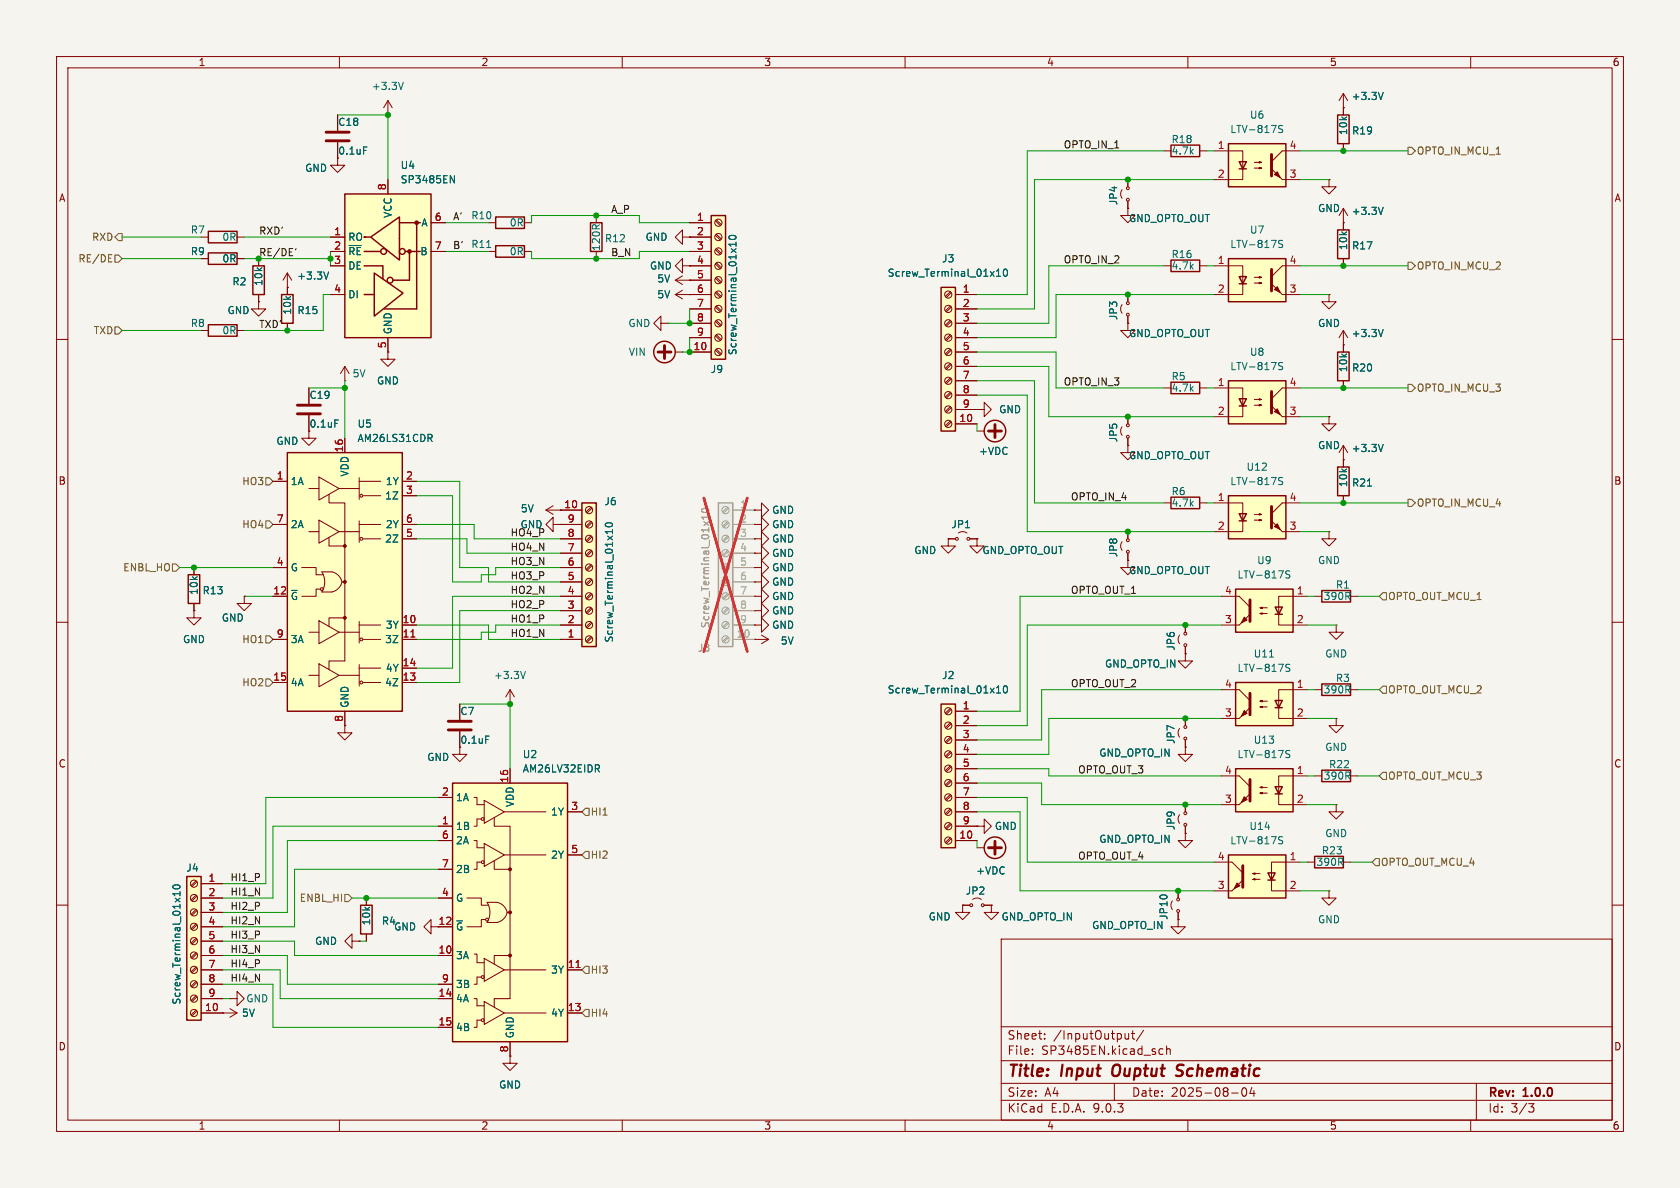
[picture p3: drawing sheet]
<svg xmlns="http://www.w3.org/2000/svg" width="297mm" height="210mm" viewBox="0 0 297 210" stroke-linecap="round" stroke-linejoin="round" font-family="sans-serif">
<defs><g id="words">
<g font-size="2.8" fill="#840000">
<text x="178" y="190.9">Title:</text>
<text x="187.7" y="190.9">Input</text>
<text x="197.5" y="190.9">Ouptut</text>
<text x="209.6" y="190.9">Schematic</text>
</g>
<g font-size="2.1" fill="#840000">
<text x="178" y="184">Sheet:</text>
<text x="186.2" y="184">/InputOutput/</text>
<text x="178" y="186.7">File:</text>
<text x="184.1" y="186.7">SP3485EN.kicad_sch</text>
<text x="178" y="196.9">KiCad</text>
<text x="178" y="194.1">Size:</text>
<text x="184.7" y="194.1">A4</text>
<text x="185.7" y="196.9">E.D.A.</text>
<text x="193.3" y="196.9">9.0.3</text>
<text x="200" y="194.1">Date:</text>
<text x="207" y="194.1">2025-08-04</text>
<text x="263" y="194.3">Rev:</text>
<text x="263" y="196.9">Id:</text>
<text x="267.1" y="196.9">3/3</text>
<text x="269.4" y="194.3">1.0.0</text>
</g>
<g font-size="1.8" fill="#840000">
<text x="35" y="11.9">1</text>
<text x="85" y="11.9">2</text>
<text x="135" y="11.9">3</text>
<text x="185" y="11.9">4</text>
<text x="235" y="11.9">5</text>
<text x="285" y="11.9">6</text>
<text x="59.7" y="27.5">0.1uF</text>
<text x="10.3" y="35.9">A</text>
<text x="285.3" y="35.9">A</text>
<text x="10.3" y="85.9">B</text>
<text x="285.3" y="85.9">B</text>
<text x="81.3" y="131.7">0.1uF</text>
<text x="10.3" y="135.9">C</text>
<text x="285.3" y="135.9">C</text>
<text x="10.3" y="185.9">D</text>
<text x="285.3" y="185.9">D</text>
<text x="35" y="199.9">1</text>
<text x="85" y="199.9">2</text>
<text x="135" y="199.9">3</text>
<text x="185" y="199.9">4</text>
<text x="235" y="199.9">5</text>
<text x="285" y="199.9">6</text>
</g>
<g font-size="1.8" fill="#006464">
<text x="65.6" y="16.1">+3.3V</text>
<text x="238.9" y="17.9">+3.3V</text>
<text x="59.7" y="22.5">C18</text>
<text x="217.4" y="23.7">LTV-817S</text>
<text x="220.9" y="21.2">U6</text>
<text x="238.4" y="24" transform="rotate(-90 238.4 24)">10k</text>
<text x="238.9" y="24">R19</text>
<text x="207" y="27.5">4.7k</text>
<text x="207" y="25.5">R18</text>
<text x="53.8" y="30.6">GND</text>
<text x="70.7" y="30.1">U4</text>
<text x="70.7" y="32.6">SP3485EN</text>
<text x="33.6" y="41.5">R7</text>
<text x="69.4" y="38.6" transform="rotate(-90 69.4 38.6)">VCC</text>
<text x="74.4" y="40.2">A</text>
<text x="83.2" y="39">R10</text>
<text x="90" y="40.2">0R</text>
<text x="197.7" y="36.4" transform="rotate(-90 197.7 36.4)">JP4</text>
<text x="199.5" y="39.5">GND_OPTO_OUT</text>
<text x="220.9" y="41.5">U7</text>
<text x="232.9" y="37.7">GND</text>
<text x="238.9" y="38.2">+3.3V</text>
<text x="33.6" y="45.3">R9</text>
<text x="39.2" y="42.8">0R</text>
<text x="39.2" y="46.6">0R</text>
<text x="61.5" y="42.8">RO</text>
<text x="61.5" y="45.3">~{RE}</text>
<text x="61.5" y="47.9">DE</text>
<text x="74.2" y="45.3">B</text>
<text x="83.2" y="44">R11</text>
<text x="90" y="45.3">0R</text>
<text x="106.3" y="44.5" transform="rotate(-90 106.3 44.5)">120R</text>
<text x="106.8" y="43">R12</text>
<text x="114" y="42.8">GND</text>
<text x="114.8" y="47.9">GND</text>
<text x="166.4" y="46.6">J3</text>
<text x="207" y="47.9">4.7k</text>
<text x="207" y="45.8">R16</text>
<text x="217.4" y="44">LTV-817S</text>
<text x="238.4" y="44.3" transform="rotate(-90 238.4 44.3)">10k</text>
<text x="238.9" y="44.3">R17</text>
<text x="41" y="50.6">R2</text>
<text x="46.6" y="50.6" transform="rotate(-90 46.6 50.6)">10k</text>
<text x="52.4" y="49.6">+3.3V</text>
<text x="61.5" y="52.9">DI</text>
<text x="116.1" y="50.1">5V</text>
<text x="116.1" y="52.9">5V</text>
<text x="156.8" y="49.1">Screw_Terminal_01x10</text>
<text x="33.6" y="58">R8</text>
<text x="39.2" y="59.3">0R</text>
<text x="40.1" y="55.7">GND</text>
<text x="51.7" y="55.7" transform="rotate(-90 51.7 55.7)">10k</text>
<text x="52.5" y="55.7">R15</text>
<text x="69.4" y="59.2" transform="rotate(-90 69.4 59.2)">GND</text>
<text x="111" y="58">GND</text>
<text x="197.7" y="56.7" transform="rotate(-90 197.7 56.7)">JP3</text>
<text x="199.5" y="59.8">GND_OPTO_OUT</text>
<text x="232.9" y="58">GND</text>
<text x="238.9" y="59.8">+3.3V</text>
<text x="111.1" y="63.1">VIN</text>
<text x="130.4" y="62.9" transform="rotate(-90 130.4 62.9)">Screw_Terminal_01x10</text>
<text x="217.4" y="65.6">LTV-817S</text>
<text x="220.9" y="63.1">U8</text>
<text x="238.4" y="65.9" transform="rotate(-90 238.4 65.9)">10k</text>
<text x="238.9" y="65.9">R20</text>
<text x="54.6" y="70.7">C19</text>
<text x="62.2" y="66.9">5V</text>
<text x="66.5" y="68.2">GND</text>
<text x="125.6" y="66.1">J9</text>
<text x="207" y="67.4">R5</text>
<text x="207" y="69.4">4.7k</text>
<text x="54.6" y="75.8">0.1uF</text>
<text x="63.1" y="75.8">U5</text>
<text x="176.5" y="73.3">GND</text>
<text x="48.8" y="78.8">GND</text>
<text x="63.1" y="78.3">AM26LS31CDR</text>
<text x="173" y="80.6">+VDC</text>
<text x="197.7" y="78.3" transform="rotate(-90 197.7 78.3)">JP5</text>
<text x="199.5" y="81.4">GND_OPTO_OUT</text>
<text x="220.3" y="83.4">U12</text>
<text x="232.9" y="79.6">GND</text>
<text x="238.9" y="80.1">+3.3V</text>
<text x="51.3" y="86">1A</text>
<text x="61.8" y="84.3" transform="rotate(-90 61.8 84.3)">VDD</text>
<text x="68" y="88.5">1Z</text>
<text x="68.1" y="86">1Y</text>
<text x="106.8" y="89.5">J6</text>
<text x="207" y="87.7">R6</text>
<text x="207" y="89.8">4.7k</text>
<text x="217.4" y="86">LTV-817S</text>
<text x="238.4" y="86.2" transform="rotate(-90 238.4 86.2)">10k</text>
<text x="238.9" y="86.2">R21</text>
<text x="51.3" y="93.6">2A</text>
<text x="68.1" y="93.6">2Y</text>
<text x="91.9" y="93.6">GND</text>
<text x="92" y="90.8">5V</text>
<text x="136.4" y="93.6">GND</text>
<text x="136.4" y="91">GND</text>
<text x="168.1" y="93.6">JP1</text>
<text x="51.3" y="101.2">G</text>
<text x="68" y="96.1">2Z</text>
<text x="136.4" y="101.2">GND</text>
<text x="136.4" y="96.1">GND</text>
<text x="136.4" y="98.7">GND</text>
<text x="161.5" y="98.1">GND</text>
<text x="173.6" y="98.1">GND_OPTO_OUT</text>
<text x="197.7" y="98.6" transform="rotate(-90 197.7 98.6)">JP8</text>
<text x="199.5" y="101.7">GND_OPTO_OUT</text>
<text x="222.1" y="99.9">U9</text>
<text x="232.9" y="99.9">GND</text>
<text x="35.2" y="105.3" transform="rotate(-90 35.2 105.3)">10k</text>
<text x="35.7" y="105.3">R13</text>
<text x="51.3" y="106.3">~{G}</text>
<text x="136.4" y="106.3">GND</text>
<text x="136.4" y="103.7">GND</text>
<text x="218.7" y="102.5">LTV-817S</text>
<text x="233.9" y="106.3">390R</text>
<text x="236.1" y="104.2">R1</text>
<text x="32.3" y="113.9">GND</text>
<text x="39.1" y="110.1">GND</text>
<text x="51.3" y="113.9">3A</text>
<text x="68" y="113.9">3Z</text>
<text x="68.1" y="111.4">3Y</text>
<text x="108.6" y="113.7" transform="rotate(-90 108.6 113.7)">Screw_Terminal_01x10</text>
<text x="136.4" y="108.8">GND</text>
<text x="136.4" y="111.4">GND</text>
<text x="68.1" y="119">4Y</text>
<text x="137.9" y="114.1">5V</text>
<text x="195.3" y="118.2">GND_OPTO_IN</text>
<text x="207.9" y="115.1" transform="rotate(-90 207.9 115.1)">JP6</text>
<text x="218.7" y="119">LTV-817S</text>
<text x="221.5" y="116.4">U11</text>
<text x="234.2" y="116.4">GND</text>
<text x="51.3" y="121.5">4A</text>
<text x="61.8" y="125.2" transform="rotate(-90 61.8 125.2)">GND</text>
<text x="68" y="121.5">4Z</text>
<text x="87.2" y="120.2">+3.3V</text>
<text x="156.8" y="122.8">Screw_Terminal_01x10</text>
<text x="166.4" y="120.2">J2</text>
<text x="233.9" y="122.8">390R</text>
<text x="236.1" y="120.8">R3</text>
<text x="81.3" y="126.6">C7</text>
<text x="207.9" y="131.6" transform="rotate(-90 207.9 131.6)">JP7</text>
<text x="221.5" y="131.7">U13</text>
<text x="75.4" y="134.7">GND</text>
<text x="92.3" y="136.8">AM26LV32EIDR</text>
<text x="92.3" y="134.2">U2</text>
<text x="194.2" y="134">GND_OPTO_IN</text>
<text x="218.7" y="134.2">LTV-817S</text>
<text x="234.2" y="132.9">GND</text>
<text x="234.9" y="136">R22</text>
<text x="80.5" y="141.8">1A</text>
<text x="91" y="142.8" transform="rotate(-90 91 142.8)">VDD</text>
<text x="233.9" y="138">390R</text>
<text x="80.5" y="146.9">1B</text>
<text x="80.5" y="149.5">2A</text>
<text x="97.3" y="144.4">1Y</text>
<text x="175.8" y="146.9">GND</text>
<text x="194.2" y="149.2">GND_OPTO_IN</text>
<text x="207.9" y="146.9" transform="rotate(-90 207.9 146.9)">JP9</text>
<text x="217.4" y="149.5">LTV-817S</text>
<text x="220.8" y="146.9">U14</text>
<text x="234.2" y="148.2">GND</text>
<text x="32.8" y="154.3">J4</text>
<text x="80.5" y="154.5">2B</text>
<text x="97.3" y="152">2Y</text>
<text x="172.5" y="154.8">+VDC</text>
<text x="232.6" y="153.3">390R</text>
<text x="233.6" y="151.2">R23</text>
<text x="80.5" y="159.6">G</text>
<text x="170.6" y="158.3">JP2</text>
<text x="55.6" y="167.2">GND</text>
<text x="65.6" y="163.7" transform="rotate(-90 65.6 163.7)">10k</text>
<text x="67.4" y="163.7">R4</text>
<text x="69.6" y="164.7">GND</text>
<text x="80.5" y="164.7">~{G}</text>
<text x="164.1" y="162.9">GND</text>
<text x="177" y="162.9">GND_OPTO_IN</text>
<text x="193" y="164.4">GND_OPTO_IN</text>
<text x="206.6" y="162.7" transform="rotate(-90 206.6 162.7)">JP10</text>
<text x="232.9" y="163.4">GND</text>
<text x="80.5" y="169.8">3A</text>
<text x="97.3" y="172.3">3Y</text>
<text x="32.1" y="177.7" transform="rotate(-90 32.1 177.7)">Screw_Terminal_01x10</text>
<text x="42.7" y="179.9">5V</text>
<text x="43.4" y="177.4">GND</text>
<text x="80.5" y="174.9">3B</text>
<text x="80.5" y="177.4">4A</text>
<text x="97.3" y="179.9">4Y</text>
<text x="80.5" y="182.5">4B</text>
<text x="91" y="183.6" transform="rotate(-90 91 183.6)">GND</text>
<text x="88.1" y="192.6">GND</text>
</g>
<g font-size="1.8" fill="#0f0f0f">
<text x="188" y="26.3">OPTO_IN_1</text>
<text x="45.7" y="41.6">RXD'</text>
<text x="80" y="39">A'</text>
<text x="107.9" y="37.8">A_P</text>
<text x="45.7" y="45.4">RE/DE'</text>
<text x="80" y="44.1">B'</text>
<text x="107.9" y="45.4">B_N</text>
<text x="188" y="46.6">OPTO_IN_2</text>
<text x="45.7" y="58.1">TXD'</text>
<text x="188" y="68.2">OPTO_IN_3</text>
<text x="189.2" y="88.6">OPTO_IN_4</text>
<text x="90.2" y="94.9">HO4_P</text>
<text x="90.2" y="97.4">HO4_N</text>
<text x="90.2" y="100">HO3_N</text>
<text x="90.2" y="102.5">HO3_P</text>
<text x="90.2" y="105.1">HO2_N</text>
<text x="90.2" y="107.6">HO2_P</text>
<text x="189.2" y="105.1">OPTO_OUT_1</text>
<text x="90.2" y="112.7">HO1_N</text>
<text x="90.2" y="110.1">HO1_P</text>
<text x="189.2" y="121.6">OPTO_OUT_2</text>
<text x="190.5" y="136.8">OPTO_OUT_3</text>
<text x="40.6" y="155.9">HI1_P</text>
<text x="190.5" y="152.1">OPTO_OUT_4</text>
<text x="40.6" y="158.4">HI1_N</text>
<text x="40.6" y="160.9">HI2_P</text>
<text x="40.6" y="166">HI3_P</text>
<text x="40.6" y="163.5">HI2_N</text>
<text x="40.6" y="173.6">HI4_N</text>
<text x="40.6" y="171.1">HI4_P</text>
<text x="40.6" y="168.6">HI3_N</text>
</g>
<g font-size="1.8" fill="#a90000">
<text x="215.2" y="26.4">1</text>
<text x="227.9" y="26.4">4</text>
<text x="68.3" y="33.7" transform="rotate(-90 68.3 33.7)">8</text>
<text x="215.2" y="31.5">2</text>
<text x="227.9" y="31.5">3</text>
<text x="59" y="41.7">1</text>
<text x="76.8" y="39.1">6</text>
<text x="123.1" y="39.1">1</text>
<text x="123.1" y="41.7">2</text>
<text x="59" y="44.2">2</text>
<text x="59" y="46.7">3</text>
<text x="76.8" y="44.2">7</text>
<text x="123.1" y="44.2">3</text>
<text x="123.1" y="46.7">4</text>
<text x="215.2" y="46.7">1</text>
<text x="227.9" y="46.7">4</text>
<text x="59" y="51.8">4</text>
<text x="123.1" y="49.3">5</text>
<text x="123.1" y="51.8">6</text>
<text x="170.1" y="51.8">1</text>
<text x="215.2" y="51.8">2</text>
<text x="227.9" y="51.8">3</text>
<text x="123.1" y="54.4">7</text>
<text x="123.1" y="56.9">8</text>
<text x="123.1" y="59.4">9</text>
<text x="170.1" y="54.4">2</text>
<text x="170.1" y="56.9">3</text>
<text x="170.1" y="59.4">4</text>
<text x="68.3" y="61.7" transform="rotate(-90 68.3 61.7)">5</text>
<text x="122.5" y="62">10</text>
<text x="170.1" y="62">5</text>
<text x="170.1" y="64.5">6</text>
<text x="170.1" y="67.1">7</text>
<text x="170.1" y="69.6">8</text>
<text x="215.2" y="68.3">1</text>
<text x="227.9" y="68.3">4</text>
<text x="169.5" y="74.7">10</text>
<text x="170.1" y="72.1">9</text>
<text x="215.2" y="73.4">2</text>
<text x="227.9" y="73.4">3</text>
<text x="60.7" y="80.1" transform="rotate(-90 60.7 80.1)">16</text>
<text x="48.8" y="84.8">1</text>
<text x="71.7" y="84.8">2</text>
<text x="71.7" y="87.4">3</text>
<text x="99.7" y="89.9">10</text>
<text x="215.2" y="88.6">1</text>
<text x="227.9" y="88.6">4</text>
<text x="48.8" y="92.5">7</text>
<text x="71.7" y="92.5">6</text>
<text x="71.7" y="95">5</text>
<text x="100.3" y="95">8</text>
<text x="100.3" y="92.5">9</text>
<text x="215.2" y="93.7">2</text>
<text x="227.9" y="93.7">3</text>
<text x="48.8" y="100.1">4</text>
<text x="100.3" y="100.1">6</text>
<text x="100.3" y="97.5">7</text>
<text x="48.2" y="105.2">12</text>
<text x="100.3" y="107.7">3</text>
<text x="100.3" y="105.2">4</text>
<text x="100.3" y="102.6">5</text>
<text x="216.5" y="105.2">4</text>
<text x="229.2" y="105.2">1</text>
<text x="48.8" y="112.8">9</text>
<text x="71.1" y="110.2">10</text>
<text x="71.1" y="112.8">11</text>
<text x="100.3" y="112.8">1</text>
<text x="100.3" y="110.2">2</text>
<text x="216.5" y="110.2">3</text>
<text x="229.2" y="110.2">2</text>
<text x="71.1" y="117.9">14</text>
<text x="48.2" y="120.4">15</text>
<text x="71.1" y="120.4">13</text>
<text x="170.1" y="125.5">1</text>
<text x="216.5" y="121.7">4</text>
<text x="229.2" y="121.7">1</text>
<text x="60.7" y="127.7" transform="rotate(-90 60.7 127.7)">8</text>
<text x="170.1" y="128">2</text>
<text x="170.1" y="130.6">3</text>
<text x="216.5" y="126.7">3</text>
<text x="229.2" y="126.7">2</text>
<text x="170.1" y="133.1">4</text>
<text x="170.1" y="135.6">5</text>
<text x="216.5" y="136.9">4</text>
<text x="229.2" y="136.9">1</text>
<text x="78" y="140.7">2</text>
<text x="89.9" y="138.5" transform="rotate(-90 89.9 138.5)">16</text>
<text x="100.9" y="143.3">3</text>
<text x="170.1" y="138.2">6</text>
<text x="170.1" y="140.7">7</text>
<text x="170.1" y="143.3">8</text>
<text x="216.5" y="142">3</text>
<text x="229.2" y="142">2</text>
<text x="78" y="145.8">1</text>
<text x="78" y="148.3">6</text>
<text x="169.5" y="148.3">10</text>
<text x="170.1" y="145.8">9</text>
<text x="36.8" y="156">1</text>
<text x="78" y="153.4">7</text>
<text x="100.9" y="150.9">5</text>
<text x="215.2" y="152.1">4</text>
<text x="227.9" y="152.1">1</text>
<text x="36.8" y="158.5">2</text>
<text x="36.8" y="161">3</text>
<text x="78" y="158.5">4</text>
<text x="215.2" y="157.2">3</text>
<text x="227.9" y="157.2">2</text>
<text x="36.8" y="163.6">4</text>
<text x="36.8" y="166.1">5</text>
<text x="77.4" y="163.6">12</text>
<text x="36.8" y="168.7">6</text>
<text x="36.8" y="171.2">7</text>
<text x="36.8" y="173.7">8</text>
<text x="77.4" y="168.7">10</text>
<text x="78" y="173.7">9</text>
<text x="100.3" y="171.2">11</text>
<text x="36.2" y="178.8">10</text>
<text x="36.8" y="176.3">9</text>
<text x="77.4" y="176.3">14</text>
<text x="100.3" y="178.8">13</text>
<text x="77.4" y="181.4">15</text>
<text x="89.9" y="186.1" transform="rotate(-90 89.9 186.1)">8</text>
</g>
<g font-size="1.8" fill="#725600">
<text x="250.4" y="27.5">OPTO_IN_MCU_1</text>
<text x="13.8" y="46.6">RE/DE</text>
<text x="16.2" y="42.8">RXD</text>
<text x="250.4" y="47.9">OPTO_IN_MCU_2</text>
<text x="16.5" y="59.3">TXD</text>
<text x="250.4" y="69.4">OPTO_IN_MCU_3</text>
<text x="42.7" y="86">HO3</text>
<text x="250.4" y="89.8">OPTO_IN_MCU_4</text>
<text x="42.7" y="93.6">HO4</text>
<text x="21.7" y="101.2">ENBL_HO</text>
<text x="245.3" y="106.3">OPTO_OUT_MCU_1</text>
<text x="42.7" y="113.9">HO1</text>
<text x="42.7" y="121.5">HO2</text>
<text x="245.3" y="122.8">OPTO_OUT_MCU_2</text>
<text x="245.3" y="138">OPTO_OUT_MCU_3</text>
<text x="104.3" y="144.4">HI1</text>
<text x="104.3" y="152">HI2</text>
<text x="244" y="153.3">OPTO_OUT_MCU_4</text>
<text x="52.9" y="159.6">ENBL_HI</text>
<text x="104.3" y="172.3">HI3</text>
<text x="104.3" y="179.9">HI4</text>
</g>
<g font-size="1.8" fill="#a5a4a2">
<text x="130.7" y="89.9">1</text>
<text x="130.7" y="92.5">2</text>
<text x="130.7" y="95">3</text>
<text x="130.7" y="97.5">4</text>
<text x="130.7" y="100.1">5</text>
<text x="130.7" y="102.6">6</text>
<text x="130.7" y="105.2">7</text>
<text x="130.7" y="107.7">8</text>
<text x="130.1" y="112.8">10</text>
<text x="130.7" y="110.2">9</text>
</g>
<g font-size="1.8" fill="#939391">
<text x="125.6" y="111.1" transform="rotate(-90 125.6 111.1)">Screw_Terminal_01x10</text>
<text x="123.3" y="115.4">J8</text>
</g>
</g></defs>
<path d="M0 0h297v210h-297z" fill="#f5f4ef" stroke="#f5f4ef" stroke-width=".18"/>
<g fill="none" stroke="#840000" stroke-width=".18">
<path d="M10 10h277v190h-277zM12 12h273v186h-273zM60 10v2M110 10v2M160 10v2M210 10v2M260 10v2M105.4 38.1v1.3M237.5 39.4h.1M237.5 36.8v3.8M237.5 36.8l-.8 1.3M237.5 36.8l.8 1.3"/>
<path d="M105.4 44.5v1.2M234.9 52.1v1.2h1.3l-1.3 1.3-1.2-1.3h1.2M234.9 52.1h.1M237.5 45.7v1.3M10 60h2M285 60h2M199.4 99.1v1.2h1.3l-1.3 1.3-1.3-1.3h1.3M199.4 99.1h.1M10 110h2M34.3 108v1.2h1.3l-1.3 1.3-1.3-1.3h1.3M34.3 108h.1M34.3 100.3v1.3"/>
<path d="M34.3 106.7v1.3M43.2 105.4v1.3h1.2l-1.2 1.3-1.3-1.3h1.3M43.2 105.4h.1M208.5 112.3l-.2 .7 .2 .8M209.5 110.5v1.3M209.5 114.3v1.3M285 110h2M10 160h2M39.4 179.1h.1M39.4 179.1h2.5M40.6 178.3l1.3 .8M41.9 179.1l-1.3 .7"/>
<path d="M177 166h108v32h-108zM285 160h2M60 198v2M110 198v2M160 198v2M177 194.5h108M177 191.5h108M177 187.5h108M177 181.5h108M182.5 186.3v.1M182.5 185.5v.1M184.7 183.6v.1"/>
<path d="M184.7 182.8v.1M197 191.5v3M199.5 182.7v1M199.5 183.6l-.2 .1-.3-.1M200 182.7h.6M200.2 182.2v1.3l.4 .2M202.2 182.1l-1.3 2M205.6 185.5l-.4-.1-.3 .3v.4l.1 .2h.6M206.2 185.5l.3-.1 .3 .1 .1 .9M206.2 184.9v1.5M210 198v2M217.7 193.2h1.2"/>
<path d="M219.7 192.4l.2-.1a.81 .81 0 0 1 .6 .6 .81 .81 0 0 1-.3 .8l-.2 .1a.81 .81 0 0 1-.3-1.4zM221.3 192.2l-.3 1.1h.9M221.7 192.8v1M260 198v2M261 191.5v6.5M270.2 195.1h1l-.5 .6 .4 .1 .1 .5-.3 .3h-.4"/>
<circle cx="209.5" cy="114" r=".25"/>
<circle cx="209.5" cy="112" r=".25"/>
</g>
<path d="M196.8 188.5a1.5 1.5 0 0 0 0 1.6M208.9 190a.85 .85 0 0 1-1 .1M209 188.2l-.7 .1a.46 .46 0 0 0-.3 .5 .46 .46 0 0 0 .4 .4l.5 .2" fill="none" stroke="#840000" stroke-width=".4"/>
<path d="M104.4 39.4h2v5.1h-2zM236.5 40.6h2v5.1h-2zM33.3 101.6h2v5.1h-2z" fill="none" stroke="#840000" stroke-width=".25"/>
<path d="M244.5 36.6l-.4 1.3" fill="none" stroke="#006464" stroke-width=".18"/>
<path d="M217.2 45.7h10.1v7.6h-10.1z" fill="#ffffc2"/>
<path d="M217.2 45.7h10.1v7.6h-10.1zM219.1 48.9h1.2l-.6 1.3zM219.1 50.2h1.2" fill="none" stroke="#840000" stroke-width=".25"/>
<path d="M214.6 47h5.1v3.3M219.7 50.2v1.9h-5.1M221.7 49h1.3l-.4 .1v-.2l.4 .1M221.7 50h1.3l-.4 .2v-.3l.4 .1M226.7 52.1h3.2M229.9 47h-3.2l-1.9 1.9" fill="none" stroke="#840000" stroke-width=".18"/>
<path d="M224.8 47.6v3.8" fill="none" stroke="#840000" stroke-width=".51"/>
<g fill="#840000" stroke="#840000" stroke-width=".18">
<path d="M225.3 51.2l.5-.5 .5 1z"/>
<path d="M224.8 50.2l1.9 1.9z"/>
</g>
<path d="M226.8 42.6l-.5-.1-.2 .1v.4l.5 .2 .2 .3-.3 .3-.5-.1" fill="none" stroke="#006464" stroke-width=".18"/>
<path d="M217.2 87.6h10.1v7.7h-10.1z" fill="#ffffc2"/>
<path d="M217.2 87.6h10.1v7.7h-10.1zM219.1 90.8h1.2l-.6 1.3zM219.1 92.1h1.2" fill="none" stroke="#840000" stroke-width=".25"/>
<path d="M214.6 88.9h5.1v3.3M219.7 92.1v1.9h-5.1M221.7 90.9h1.3l-.4 .2v-.3l.4 .1M221.7 91.9h1.3l-.4 .2v-.3l.4 .1M226.7 94h3.2M229.9 88.9h-3.2l-1.9 1.9" fill="none" stroke="#840000" stroke-width=".18"/>
<path d="M224.8 89.5v3.8" fill="none" stroke="#840000" stroke-width=".51"/>
<g fill="#840000" stroke="#840000" stroke-width=".18">
<path d="M225.3 93.1l.5-.5 .5 1z"/>
<path d="M224.8 92.1l1.9 1.9z"/>
</g>
<path d="M226.8 84.5l-.5-.1-.2 .1v.4l.5 .2 .2 .3-.3 .3-.5-.1" fill="none" stroke="#006464" stroke-width=".18"/>
<path d="M217.2 67.3h10.1v7.6h-10.1z" fill="#ffffc2"/>
<path d="M87.6 43.4h5.1v2.1h-5.1zM217.2 67.3h10.1v7.6h-10.1zM219.1 70.5h1.2l-.6 1.3zM219.1 71.8h1.2M236.5 82.6h2v5h-2z" fill="none" stroke="#840000" stroke-width=".25"/>
<g fill="none" stroke="#840000" stroke-width=".18">
<path d="M86.4 44.5h1.2M92.7 44.5h1.3M214.6 68.6h5.1v3.3M219.7 71.8v1.9h-5.1M221.7 70.6h1.3l-.4 .1v-.2l.4 .1M221.7 71.6h1.3l-.4 .2v-.3l.4 .1M226.7 73.7h3.2M229.9 68.6h-3.2l-1.9 1.9M237.5 78.7l-.8 1.3M237.5 78.7l.8 1.3M237.5 78.7v3.9M237.5 81.3h.1"/>
<path d="M237.5 87.6v1.3"/>
</g>
<path d="M224.8 69.2v3.8" fill="none" stroke="#840000" stroke-width=".51"/>
<g fill="#840000" stroke="#840000" stroke-width=".18">
<path d="M225.3 72.8l.5-.5 .5 1z"/>
<path d="M224.8 71.8l1.9 1.9z"/>
</g>
<path d="M86 43.8h.8M226.8 64.1h-.5l-.2 .1v.4l.5 .2 .2 .3-.3 .2h-.5M244.5 78.6l-.4 1.2M241.7 85.9h.8" fill="none" stroke="#006464" stroke-width=".18"/>
<path d="M50.8 80h20.3v45.7h-20.3z" fill="#ffffc2"/>
<path d="M87.6 38.4h5.1v2h-5.1zM236.5 20.3h2v5.1h-2zM50.8 80h20.3v45.7h-20.3z" fill="none" stroke="#840000" stroke-width=".25"/>
<g fill="none" stroke="#840000" stroke-width=".18">
<path d="M237.5 19.1v1.2M86.4 39.4h1.2M92.7 39.4h1.3M237.5 25.4v1.3M54.6 76.2v1.3h1.3l-1.3 1.2-1.3-1.2h1.3M61 77.5v2.5M48.3 85.1h2.5M48.3 92.7h2.5M54.6 86.4h1.8M54.6 94h1.8M56.4 84.3l3.5 2.1-3.5 2zM56.4 91.9l3.5 2.1-3.5 2z"/>
<path d="M58.2 95v1.5h2.8M58.2 87.4v1.5h2.8v7.6M59.9 86.4h3.6M59.9 94h3.6M61 96.5v20.3h-2.8v1.6M63.5 85.1h3.8M63.5 84.5v3.8M63.5 92.1v3.8M63.5 92.7h3.8M64.3 87.6h3M64.3 95.3h3M71.1 85.1h2.6"/>
<path d="M71.1 92.7h2.6M71.1 87.6h2.6M71.1 95.3h2.6M48.3 113h2.5M48.3 100.3h2.5M48.3 105.4h2.5M53.3 100.3h2.6v1.3h1.2M54.6 111.8h1.8M54.6 119.4h1.8M56.4 109.7l3.5 2.1-3.5 2zM56.4 117.3l3.5 2.1-3.5 2zM56.6 104.1h-.7v1.3h-2.6"/>
<path d="M56.9 101.1h1.8a2.11 2.11 0 0 1 1.7 2 2.36 2.36 0 0 1-1.7 1.5h-1.8a3.4 3.4 0 0 0 0-3.5zM59.9 111.8h3.6M59.9 119.4h3.6M60.5 102.9h.5M61 109.2h-2.8v1.5M63.5 109.9v3.8M63.5 117.5v3.8M63.5 110.5h3.8M63.5 118.1h3.8M64.3 113h3M71.1 110.5h2.6M71.1 118.1h2.6"/>
<path d="M71.1 113h2.6M48.3 120.7h2.5M61 128.3v1.2h1.2l-1.2 1.3-1.3-1.3h1.3M61 128.3h.1M61 125.7v2.6M64.3 120.7h3M71.1 120.7h2.6"/>
<circle cx="63.9" cy="87.6" r=".25"/>
<circle cx="63.9" cy="95.2" r=".25"/>
<circle cx="56.9" cy="104.1" r=".25"/>
<circle cx="63.9" cy="113" r=".25"/>
<circle cx="63.9" cy="120.6" r=".25"/>
</g>
<g fill="#840000" stroke="#840000" stroke-width=".18">
<circle cx="61" cy="96.5" r=".25"/>
<circle cx="61" cy="102.9" r=".25"/>
<circle cx="61" cy="109.2" r=".25"/>
</g>
<path d="M72.6 112.6h.8" fill="none" stroke="#a90000" stroke-width=".18"/>
<path d="M76 77.4l.4 .6M76.2 76.8l.2 .2-.1 .3-.1 .1" fill="none" stroke="#006464" stroke-width=".18"/>
<path d="M217.2 25.4h10.1v7.6h-10.1z" fill="#ffffc2"/>
<path d="M217.2 25.4h10.1v7.6h-10.1zM219.1 28.6h1.2l-.6 1.2zM219.1 29.8h1.2" fill="none" stroke="#840000" stroke-width=".25"/>
<g fill="none" stroke="#840000" stroke-width=".18">
<path d="M214.6 26.7h5.1v3.3M219.7 29.8v2h-5.1M221.7 28.7h1.3l-.4 .1v-.2l.4 .1M221.7 29.7h1.3l-.4 .1v-.2l.4 .1M226.7 31.8h3.2M229.9 26.7h-3.2l-1.9 1.9M234.9 31.8v1.2h1.3l-1.3 1.3-1.2-1.3h1.2M234.9 31.8h.1M119.4 49.5l1.2 .8M119.4 49.5h2.5M120.6 41.9v1.3l-1.2-1.3 1.2-1.3v1.3h1.3M120.6 48.8l-1.2 .7"/>
<path d="M121.9 41.9h.1M121.9 49.5h.1"/>
</g>
<path d="M224.8 27.3v3.8" fill="none" stroke="#840000" stroke-width=".51"/>
<g fill="#840000" stroke="#840000" stroke-width=".18">
<path d="M225.3 30.9l.5-.5 .5 1z"/>
<path d="M224.8 29.8l1.9 2z"/>
</g>
<path d="M226.8 22.2h-.5l-.2 .1v.4l.5 .2 .2 .3-.3 .2h-.5" fill="none" stroke="#006464" stroke-width=".18"/>
<path d="M125.7 38.1h2.6v25.4h-2.6z" fill="#ffffc2"/>
<path d="M125.7 38.1h2.6v25.4h-2.6zM207 25.7h5.1v2h-5.1z" fill="none" stroke="#840000" stroke-width=".25"/>
<g fill="none" stroke="#840000" stroke-width=".18">
<path d="M237.5 19.1h.1M237.5 16.5l-.8 1.3M237.5 16.5l.8 1.3M237.5 16.5v2.6M121.9 39.4h3.8M126.5 39l.8 .9M126.6 38.9l.9 .8M205.7 26.7h1.3M212.1 26.7h1.3M119.4 52.1h6.3M119.4 52.1l1.2 .7M120.6 47v1.3l-1.2-1.3 1.2-1.3v1.3h1.3"/>
<path d="M120.6 51.3l-1.2 .8M121.9 52.1h.1M121.9 47h.1M121.9 41.9h3.8M121.9 44.5h3.8M121.9 47h3.8M121.9 49.5h3.8M121.9 54.6h3.8M121.9 57.2h3.8M121.9 59.7h3.8M126.5 41.6l.8 .8M126.5 44.1l.8 .9"/>
<path d="M126.5 46.7l.8 .8M126.5 49.2l.8 .8M126.5 51.7l.8 .9M126.5 54.3l.8 .8M126.5 56.8l.8 .9M126.5 59.4l.8 .8M126.6 41.4l.9 .8M126.6 43.9l.9 .9M126.6 46.5l.9 .8M126.6 49l.9 .9M126.6 51.6l.9 .8M126.6 54.1l.9 .8"/>
<path d="M126.6 56.6l.9 .9M126.6 59.2l.9 .8M121.9 62.2h3.8M126.5 61.9l.8 .8M126.6 61.7l.9 .9M133.3 108h1.3v-1.3l1.3 1.3-1.3 1.2v-1.2M133.3 108h.1M133.3 110.5h1.3v-1.3l1.3 1.3-1.3 1.3v-1.3M133.3 110.5h.1M133.3 113h.1M133.3 105.4h1.3v-1.3l1.3 1.3-1.3 1.3v-1.3M133.3 105.4h.1"/>
<path d="M133.3 102.9h1.3v-1.3l1.3 1.3-1.3 1.2v-1.2M133.3 102.9h.1M133.3 113h2.6M134.6 112.3l1.3 .7M135.9 113l-1.3 .8"/>
<circle cx="127" cy="39.4" r=".63"/>
<circle cx="127" cy="57.1" r=".63"/>
<circle cx="127" cy="52.1" r=".63"/>
<circle cx="127" cy="49.5" r=".63"/>
<circle cx="127" cy="54.6" r=".63"/>
<circle cx="127" cy="41.9" r=".63"/>
<circle cx="127" cy="44.4" r=".63"/>
<circle cx="127" cy="59.7" r=".63"/>
<circle cx="127" cy="47" r=".63"/>
<circle cx="127" cy="62.2" r=".63"/>
</g>
<path d="M244.5 16.3l-.4 1.3M128.9 41.8a.75 .75 0 0 1 1.2 .2 .72 .72 0 0 1-1.3-.1zM130.1 42.8v.7M130.1 43.2h-1.3l.4 .3" fill="none" stroke="#006464" stroke-width=".18"/>
<path d="M102.9 88.9h2.5v25.4h-2.5z" fill="#ffffc2"/>
<path d="M102.9 88.9h2.5v25.4h-2.5z" fill="none" stroke="#840000" stroke-width=".25"/>
<g fill="none" stroke="#840000" stroke-width=".18">
<path d="M96.5 90.2h6.4M96.5 90.2l1.3 .7M97.8 92.7v-1.3l-1.3 1.3 1.3 1.3v-1.3h1.3M97.8 89.4l-1.3 .8M99.1 90.2h.1M99.1 92.7h.1M99.1 97.8h3.8M99.1 95.3h3.8M99.1 92.7h3.8M104.5 99.8l-.9 .9M104.5 97.3l-.9 .8M104.5 94.7l-.9 .9"/>
<path d="M104.5 92.2l-.9 .8M104.5 89.7l-.9 .8M104.6 100l-.8 .8M104.6 97.5l-.8 .8M104.6 94.9l-.8 .9M104.6 92.4l-.8 .8M104.6 89.8l-.8 .9M99.1 113h3.8M99.1 110.5h3.8M99.1 108h3.8M99.1 105.4h3.8M99.1 102.9h3.8"/>
<path d="M99.1 100.3h3.8M104.5 112.5l-.9 .9M104.5 110l-.9 .8M104.5 107.4l-.9 .9M104.5 104.9l-.9 .8M104.5 102.4l-.9 .8M104.6 112.7l-.8 .8M104.6 110.2l-.8 .8M104.6 107.6l-.8 .9M104.6 105.1l-.8 .8M104.6 102.5l-.8 .9"/>
<circle cx="104.1" cy="97.8" r=".63"/>
<circle cx="104.1" cy="90.2" r=".63"/>
<circle cx="104.1" cy="95.2" r=".63"/>
<circle cx="104.1" cy="92.7" r=".63"/>
<circle cx="104.1" cy="105.4" r=".63"/>
<circle cx="104.1" cy="113" r=".63"/>
<circle cx="104.1" cy="107.9" r=".63"/>
<circle cx="104.1" cy="110.5" r=".63"/>
<circle cx="104.1" cy="100.3" r=".63"/>
<circle cx="104.1" cy="102.9" r=".63"/>
</g>
<path d="M107.1 92.6a.75 .75 0 0 1 1.2 .2 .72 .72 0 0 1-1.3-.1zM108.3 93.6v.7M108.3 94h-1.3l.4 .3" fill="none" stroke="#006464" stroke-width=".18"/>
<path d="M127 88.9h2.5v25.4h-2.5z" fill="#ebeae8"/>
<path d="M127 88.9h2.5v25.4h-2.5z" fill="none" stroke="#9c9b98" stroke-width=".25"/>
<g fill="none" stroke="#9c9b98" stroke-width=".18">
<path d="M128.6 89.7l-.8 .8M128.6 92.2l-.8 .8M128.6 94.7l-.8 .9M128.6 97.3l-.8 .8M128.6 99.8l-.8 .9M128.8 89.8l-.9 .9M128.8 92.4l-.9 .8M128.8 94.9l-.9 .9M128.8 97.5l-.9 .8M128.8 100l-.9 .8M129.5 90.2h3.8M129.5 92.7h3.8"/>
<path d="M129.5 95.3h3.8M129.5 97.8h3.8M128.6 102.4l-.8 .8M128.6 104.9l-.8 .8M128.6 107.4l-.8 .9M128.6 110l-.8 .8M128.6 112.5l-.8 .9M128.8 102.5l-.9 .9M128.8 105.1l-.9 .8M128.8 107.6l-.9 .9M128.8 110.2l-.9 .8M128.8 112.7l-.9 .8"/>
<path d="M129.5 100.3h3.8M129.5 102.9h3.8M129.5 105.4h3.8M129.5 108h3.8M129.5 110.5h3.8M129.5 113h3.8"/>
<circle cx="128.3" cy="95.2" r=".63"/>
<circle cx="128.3" cy="97.8" r=".63"/>
<circle cx="128.3" cy="90.2" r=".63"/>
<circle cx="128.3" cy="92.7" r=".63"/>
<circle cx="128.3" cy="110.5" r=".63"/>
<circle cx="128.3" cy="100.3" r=".63"/>
<circle cx="128.3" cy="102.9" r=".63"/>
<circle cx="128.3" cy="105.4" r=".63"/>
<circle cx="128.3" cy="107.9" r=".63"/>
<circle cx="128.3" cy="113" r=".63"/>
</g>
<path d="M124.1 90a.69 .69 0 0 1 1.2 .3 .72 .72 0 0 1-1.3-.1zM125.3 91.1v.7M125.3 91.4h-1.3l.4 .4" fill="none" stroke="#939391" stroke-width=".18"/>
<path d="M124.4 88l7.7 27.2M132.1 88l-7.7 27.2" fill="none" stroke="#e12e31" stroke-width=".46"/>
<path d="M133.3 92.7h1.3v-1.3l1.3 1.3-1.3 1.3v-1.3M133.3 92.7h.1M133.3 90.2h1.3v-1.3l1.3 1.3-1.3 1.2v-1.2M133.3 90.2h.1M133.3 100.3h1.3v-1.2l1.3 1.2-1.3 1.3v-1.3M133.3 100.3h.1" fill="none" stroke="#840000" stroke-width=".18"/>
<path d="M33 154.9h2.6v25.4h-2.6z" fill="#ffffc2"/>
<g fill="none" stroke="#840000" stroke-width=".25">
<path d="M236.5 62.2h2v5.1h-2zM33 154.9h2.6v25.4h-2.6z"/>
<circle cx="175.9" cy="76.2" r="1.9"/>
</g>
<g fill="none" stroke="#840000" stroke-width=".18">
<path d="M237.5 58.4v3.8M237.5 58.4l-.8 1.3M237.5 58.4l.8 1.3M172.7 76.2h1.3M234.9 73.7v1.2h1.3l-1.3 1.3-1.2-1.3h1.2M234.9 73.7h.1M237.5 61h.1M237.5 67.3v1.3M133.3 95.3h1.3v-1.3l1.3 1.3-1.3 1.2v-1.2M133.3 95.3h.1M133.3 97.8h1.3v-1.3l1.3 1.3-1.3 1.3v-1.3M133.3 97.8h.1"/>
<path d="M34.6 155.7l-.8 .8M34.6 158.2l-.8 .9M34.8 155.9l-.8 .8M34.8 158.4l-.8 .9M35.6 156.2h3.8M35.6 158.8h3.8M34.6 160.8l-.8 .8M34.6 163.3l-.8 .9M34.6 165.9l-.8 .8M34.6 168.4l-.8 .8M34.6 170.9l-.8 .9M34.6 173.5l-.8 .8"/>
<path d="M34.6 176l-.8 .9M34.6 178.6l-.8 .8M34.8 161l-.8 .8M34.8 163.5l-.8 .8M34.8 166l-.8 .9M34.8 168.6l-.8 .8M34.8 171.1l-.8 .9M34.8 173.7l-.8 .8M34.8 176.2l-.8 .8M34.8 178.7l-.8 .9M35.6 161.3h3.8M35.6 163.8h3.8"/>
<path d="M35.6 166.4h3.8M35.6 168.9h3.8M35.6 171.5h3.8M35.6 174h3.8M35.6 176.5h3.8M35.6 179.1h3.8M40.6 176.5h1.3v-1.2l1.3 1.2-1.3 1.3v-1.3M40.6 176.5h.1"/>
<circle cx="34.3" cy="158.7" r=".63"/>
<circle cx="34.3" cy="156.2" r=".63"/>
<circle cx="34.3" cy="179.1" r=".63"/>
<circle cx="34.3" cy="168.9" r=".63"/>
<circle cx="34.3" cy="163.8" r=".63"/>
<circle cx="34.3" cy="171.4" r=".63"/>
<circle cx="34.3" cy="161.3" r=".63"/>
<circle cx="34.3" cy="166.4" r=".63"/>
<circle cx="34.3" cy="176.5" r=".63"/>
<circle cx="34.3" cy="174" r=".63"/>
</g>
<path d="M244.5 58.2l-.4 1.3M30.7 156.5a.69 .69 0 0 1 1.1 .3 .72 .72 0 0 1-1.2-.1zM31.8 157.6v.8M31.8 158h-1.2l.3 .4" fill="none" stroke="#006464" stroke-width=".18"/>
<path d="M174.8 76.2h2.2M175.9 75.1v2.2" fill="none" stroke="#840000" stroke-width=".51"/>
<path d="M61 34.3h15.2v25.4h-15.2z" fill="#ffffc2"/>
<g fill="none" stroke="#840000" stroke-width=".25">
<path d="M61 34.3h15.2v25.4h-15.2zM70.6 39.4h3.7M73.7 39.4v15.2h-5.8M64.4 47h3.3v2.3M64.4 44.5h2.9M64.4 52.1h1.6M64.5 41.9h-.1h1M65.5 41.9l5.1-3.5v7.6zM66.2 48.3l5 3.5-5 4.1zM71.6 44.5h2.7M72.4 44.5v5h-2.9"/>
<circle cx="67.8" cy="44.5" r=".51"/>
<circle cx="69" cy="49.5" r=".51"/>
<circle cx="71.1" cy="44.5" r=".51"/>
</g>
<g fill="#840000" stroke="#840000" stroke-width=".25">
<circle cx="72.4" cy="44.5" r=".28"/>
<circle cx="73.7" cy="39.4" r=".28"/>
</g>
<path d="M68.6 31.8v2.5M76.2 39.4h2.5M58.4 41.9h2.6M58.4 44.5h2.6M58.4 47h2.6M58.4 52.1h2.6M68.6 59.7v2.5M76.2 44.5h2.5" fill="none" stroke="#840000" stroke-width=".18"/>
<path d="M79.6 31.1l.7 1.2v-1.2" fill="none" stroke="#006464" stroke-width=".18"/>
<path d="M218.4 120.7h10.2v7.6h-10.2z" fill="#ffffc2"/>
<path d="M49.8 52.1h2v5.1h-2zM218.4 120.7h10.2v7.6h-10.2zM225.4 123.8h1.3l-.6 1.3zM225.4 125.1h1.3" fill="none" stroke="#840000" stroke-width=".25"/>
<g fill="none" stroke="#840000" stroke-width=".18">
<path d="M50.8 50.8h.1M50.8 48.3v3.8M50.8 57.2v1.2M50.8 48.3l-.8 1.2M50.8 48.3l.8 1.2M215.9 121.9h3.2l1.9 1.9M215.9 127h3.2M222.8 124l.3-.2v.3l-.3-.1h1.2M222.8 125l.3-.2v.3l-.3-.1h1.2M226.1 125.1v1.9h5M231.1 121.9h-5v3.3M234.9 157.5v1.3h1.3l-1.3 1.2-1.2-1.2h1.2"/>
<path d="M234.9 157.5h.1M208.3 162.6v1.2h1.2l-1.2 1.3-1.3-1.3h1.3M208.3 162.6h.1"/>
</g>
<path d="M221 122.6v3.8" fill="none" stroke="#840000" stroke-width=".51"/>
<g fill="#840000" stroke="#840000" stroke-width=".18">
<path d="M220 125.6l.5 .5-1 .5z"/>
<path d="M219.1 127l1.9-1.9z"/>
</g>
<path d="M58.1 48.1l-.4 1.2M224.4 116.1h.8M228 117.5l-.5-.1-.1 .1v.4l.5 .2 .1 .3-.2 .3-.5-.1" fill="none" stroke="#006464" stroke-width=".18"/>
<path d="M217.2 151.1h10.1v7.7h-10.1z" fill="#ffffc2"/>
<path d="M233.7 136.1h5.1v2.1h-5.1zM217.2 151.1h10.1v7.7h-10.1zM224.2 154.3h1.2l-.6 1.3zM224.2 155.6h1.2M232.4 151.4h5.1v2h-5.1z" fill="none" stroke="#840000" stroke-width=".25"/>
<g fill="none" stroke="#840000" stroke-width=".18">
<path d="M232.4 137.2h1.3M236.2 127v1.3h1.3l-1.3 1.2-1.3-1.2h1.3M236.2 127h.1M238.8 137.2h1.2M214.6 152.4h3.2l1.9 1.9M214.6 157.5h3.2M221.5 154.4l.4-.1v.3l-.4-.2h1.3M221.5 155.4l.4-.1v.3l-.4-.2h1.3M224.8 155.6v1.9h5.1M229.9 152.4h-5.1v3.3M231.1 152.4h1.3M236.2 142.2v1.3h1.3l-1.3 1.3-1.3-1.3h1.3"/>
<path d="M236.2 142.2h.1M237.5 152.4h1.3"/>
</g>
<path d="M219.7 153v3.8" fill="none" stroke="#840000" stroke-width=".51"/>
<g fill="#840000" stroke="#840000" stroke-width=".18">
<path d="M218.7 156.1l.5 .5-1 .5z"/>
<path d="M217.8 157.5l1.9-1.9z"/>
</g>
<path d="M226.8 148l-.5-.1-.2 .1v.4l.5 .2 .2 .3-.3 .3-.5-.1" fill="none" stroke="#006464" stroke-width=".18"/>
<path d="M218.4 135.9h10.2v7.6h-10.2z" fill="#ffffc2"/>
<path d="M233.7 104.4h5.1v2h-5.1zM218.4 135.9h10.2v7.6h-10.2zM225.4 139.1h1.3l-.6 1.2zM233.7 120.9h5.1v2h-5.1zM225.4 140.3h1.3M63.8 160h2v5.1h-2z" fill="none" stroke="#840000" stroke-width=".25"/>
<g fill="none" stroke="#840000" stroke-width=".18">
<path d="M68.6 17.8l-.8 1.3M68.6 17.8l.7 1.3M68.6 17.8v2.5M59.7 25.1v4.1h1.3l-1.3 1.3-1.3-1.3h1.3M59.7 20.3v2.8M68.6 20.3h.1M234.9 94v1.3h1.3l-1.3 1.2-1.2-1.2h1.2M234.9 94h.1M232.4 105.4h1.3M236.2 110.5v1.3h1.3l-1.3 1.2-1.3-1.2h1.3M236.2 110.5h.1M238.8 105.4h1.2"/>
<path d="M215.9 137.2h3.2l1.9 1.9M222.8 139.2l.3-.1v.2l-.3-.1h1.2M231.1 137.2h-5v3.3M232.4 121.9h1.3M238.8 121.9h1.2M64.8 158.8v1.2M215.9 142.2h3.2M222.8 140.2l.3-.1v.2l-.3-.1h1.2M226.1 140.3v1.9h5M62.2 166.4v-1.3l-1.2 1.3 1.2 1.2v-1.2h1.3M63.5 166.4h.1M64.8 165.1v1.3"/>
<path d="M76.2 163.8v-1.2l-1.3 1.2 1.3 1.3v-1.3h1.3"/>
</g>
<path d="M57.7 23.4h4M57.7 24.9h4M221 137.8v3.8" fill="none" stroke="#840000" stroke-width=".51"/>
<g fill="#840000" stroke="#840000" stroke-width=".18">
<path d="M220 140.8l.5 .6-1 .5z"/>
<path d="M219.1 142.2l1.9-1.9z"/>
</g>
<path d="M71.3 14.5l-.4 1.3M64.3 26h.6M228 132.7h-.5l-.1 .1v.3l.5 .3 .1 .3-.2 .2h-.5" fill="none" stroke="#006464" stroke-width=".18"/>
<path d="M218.4 104.1h10.2v7.7h-10.2z" fill="#ffffc2"/>
<path d="M36.8 57.4h5.1v2h-5.1zM36.8 40.9h5.1v2h-5.1zM36.8 44.7h5.1v2h-5.1zM44.7 47h2v5.1h-2zM218.4 104.1h10.2v7.7h-10.2zM225.4 107.3h1.3l-.6 1.3zM225.4 108.6h1.3" fill="none" stroke="#840000" stroke-width=".25"/>
<g fill="none" stroke="#840000" stroke-width=".18">
<path d="M35.6 58.4h1.2M35.6 41.9h1.2M35.6 45.7h1.2M41.9 58.4h1.3M41.9 41.9h1.3M41.9 45.7h1.3M45.7 53.3v1.3h1.3l-1.3 1.3-1.3-1.3h1.3M45.7 53.3h.1M45.7 45.7v1.3M45.7 52.1v1.2M198.4 53.8l-.3 .8 .3 .8M199.4 52.1v1.2"/>
<path d="M199.4 55.9v1.3M54.6 68.6v2.8M54.6 73.4v2.8M61 67.3h.1M61 64.8l-.8 1.2M61 64.8l.7 1.2M61 64.8v2.5M68.6 62.2v1.3h1.2l-1.2 1.3-1.3-1.3h1.3M68.6 62.2h.1M198.4 75.4l-.3 .8 .3 .8M199.4 73.7v1.2M199.4 77.5v1.2"/>
<path d="M198.4 95.8l-.3 .7 .3 .8M199.4 94v1.3M199.4 97.8v1.3M215.9 105.4h3.2l1.9 1.9M215.9 110.5h3.2M222.8 107.4l.3-.1v.3l-.3-.2h1.2M222.8 108.5l.3-.2v.3l-.3-.1h1.2M226.1 108.6v1.9h5M231.1 105.4h-5v3.3M81.3 129.3v4.1h1.2l-1.2 1.2-1.3-1.2h1.3M81.3 124.5v2.8M90.2 124.5h.1"/>
<path d="M90.2 121.9l-.8 1.3M90.2 121.9l.7 1.3M90.2 121.9v2.6"/>
<circle cx="199.4" cy="55.6" r=".25"/>
<circle cx="199.4" cy="53.6" r=".25"/>
<circle cx="199.4" cy="77.2" r=".25"/>
<circle cx="199.4" cy="75.2" r=".25"/>
<circle cx="199.4" cy="95.5" r=".25"/>
<circle cx="199.4" cy="97.5" r=".25"/>
</g>
<path d="M52.6 71.6h4M52.6 73.2h4M221 106v3.9M79.2 127.5h4.1M79.2 129h4.1" fill="none" stroke="#840000" stroke-width=".51"/>
<g fill="#840000" stroke="#840000" stroke-width=".18">
<path d="M220 109.1l.5 .5-1 .5z"/>
<path d="M221 108.6l-1.9 1.9z"/>
</g>
<path d="M59.2 74.2h.6M92.9 118.7l-.4 1.3M228 101l-.5-.1-.1 .1v.4l.5 .2 .1 .3-.2 .3-.5-.1M85.9 130.1h.6" fill="none" stroke="#006464" stroke-width=".18"/>
<path d="M166.4 50.8h2.5v25.4h-2.5z" fill="#ffffc2"/>
<g fill="none" stroke="#840000" stroke-width=".25">
<path d="M166.4 50.8h2.5v25.4h-2.5zM207 46h5.1v2h-5.1zM207 67.6h5.1v2h-5.1zM207 87.9h5.1v2h-5.1z"/>
<circle cx="175.9" cy="149.9" r="1.9"/>
</g>
<g fill="none" stroke="#840000" stroke-width=".18">
<path d="M198.4 33.5l-.3 .8 .3 .8M199.4 36.8v1.3h1.3l-1.3 1.3-1.3-1.3h1.3M199.4 36.8h.1M199.4 31.8v1.2M199.4 35.6v1.2M168 51.6l-.9 .8M168 54.1l-.9 .8M168 56.6l-.9 .9M168 59.2l-.9 .8M168.2 51.7l-.9 .9M168.2 54.3l-.9 .8M168.2 56.8l-.9 .9"/>
<path d="M168.2 59.4l-.9 .8M168.9 52.1h3.8M168.9 54.6h3.8M168.9 57.2h3.8M168.9 59.7h3.8M199.4 57.2v1.2h1.3l-1.3 1.3-1.3-1.3h1.3M199.4 57.2h.1M205.7 47h1.3M212.1 47h1.3M168 61.7l-.9 .9M168 64.3l-.9 .8M168 66.8l-.9 .8"/>
<path d="M168 69.3l-.9 .9M168 71.9l-.9 .8M168 74.4l-.9 .9M168.2 61.9l-.9 .8M168.2 64.4l-.9 .9M168.2 67l-.9 .8M168.2 69.5l-.9 .9M168.2 72.1l-.9 .8M168.2 74.6l-.9 .8M168.9 62.2h3.8M168.9 64.8h3.8M168.9 67.3h3.8"/>
<path d="M168.9 69.9h3.8M168.9 72.4h3.8M168.9 74.9h3.8M172.7 72.4h1.3v-1.3l1.3 1.3-1.3 1.3v-1.3M172.7 72.4h.1M199.4 78.7v1.3h1.3l-1.3 1.3-1.3-1.3h1.3M199.4 78.7h.1M205.7 68.6h1.3M212.1 68.6h1.3M167.6 95.3h1.3M169.4 94.2l.8-.2 .7 .2M171.4 95.3h1.3"/>
<path d="M205.7 88.9h1.3M212.1 88.9h1.3M172 159l.8-.3 .7 .3M172.7 146.1h1.3v-1.3l1.3 1.3-1.3 1.2v-1.2M172.7 146.1h.1M172.7 149.9h1.3M207.3 159.3l-.3 .7 .3 .8M208.3 157.5v1.3M208.5 144l-.2 .7 .2 .8M209.5 142.2v1.3M209.5 146.1v1.2M170.2 160v1.3h1.2l-1.2 1.3-1.3-1.3h1.3"/>
<path d="M170.2 160h.1M170.2 160h1.2M174 160h1.3M175.3 160v1.3h1.2l-1.2 1.3-1.3-1.3h1.3M175.3 160h.1M208.3 161.3v1.3"/>
<circle cx="199.4" cy="35.3" r=".25"/>
<circle cx="199.4" cy="33.3" r=".25"/>
<circle cx="167.6" cy="54.6" r=".63"/>
<circle cx="167.6" cy="52.1" r=".63"/>
<circle cx="167.6" cy="57.1" r=".63"/>
<circle cx="167.6" cy="59.7" r=".63"/>
<circle cx="167.6" cy="72.4" r=".63"/>
<circle cx="167.6" cy="64.8" r=".63"/>
<circle cx="167.6" cy="67.3" r=".63"/>
<circle cx="167.6" cy="74.9" r=".63"/>
<circle cx="167.6" cy="62.2" r=".63"/>
<circle cx="167.6" cy="69.8" r=".63"/>
<circle cx="169.2" cy="95.2" r=".25"/>
<circle cx="171.2" cy="95.2" r=".25"/>
<circle cx="208.3" cy="159" r=".25"/>
<circle cx="209.5" cy="145.8" r=".25"/>
<circle cx="209.5" cy="143.8" r=".25"/>
<circle cx="171.7" cy="160" r=".25"/>
<circle cx="173.7" cy="160" r=".25"/>
<circle cx="208.3" cy="161" r=".25"/>
</g>
<path d="M176.2 48.8h.7M176.2 47.9l.3-.3v1.2M177.5 47.7l.2-.1a.68 .68 0 0 1 .4 .6 .68 .68 0 0 1-.4 .6l-.2-.1-.1-.3z" fill="none" stroke="#006464" stroke-width=".18"/>
<path d="M174.8 149.9h2.2M175.9 148.7v2.3" fill="none" stroke="#840000" stroke-width=".51"/>
<path d="M80 138.4h20.3v45.8h-20.3z" fill="#ffffc2"/>
<path d="M80 138.4h20.3v45.8h-20.3z" fill="none" stroke="#840000" stroke-width=".25"/>
<g fill="none" stroke="#840000" stroke-width=".18">
<path d="M90.2 135.9v2.5M77.5 141h2.5M77.5 146.1h2.5M77.5 148.6h2.5M77.5 153.7h2.5M77.5 158.8h2.5M82.5 158.8h2.6v1.2h1.3M83.8 141h.5v1.2h1.3M83.8 148.6h.5v1.3h1.3M85.1 144.8h-.8v1.3h-.5M85.1 152.4h-.8v1.3h-.5M85.6 141.5l3.6 2-3.6 2z"/>
<path d="M85.6 149.1l3.6 2-3.6 2.1zM87.4 152.1v1.6h2.8M87.4 144.5v1.6h2.8v7.6M89.2 143.5h7.3M89.2 151.1h7.3M90.2 153.7v22.8h-2.8v1.6M100.3 143.5h2.6M100.3 151.1h2.6M77.5 163.8h2.5M77.5 168.9h2.5M77.5 174h2.5M77.5 176.5h2.5"/>
<path d="M83.8 168.7h.5v1.5h1.3M83.8 176.5h.5v1.3h1.3M85.1 172.7h-.8v1.3h-.5M85.6 169.4l3.6 2.1-3.6 2zM85.6 177l3.6 2.1-3.6 2zM85.9 162.6h-.8v1.2h-2.6M89.2 171.5h7.3M89.2 179.1h7.3M89.7 161.3a2.34 2.34 0 0 1-1.8 1.8M89.7 161.3h.5M89.7 161.3a2.34 2.34 0 0 0-1.8-1.8h-1.8a3.4 3.4 0 0 1 0 3.6h1.8M90.2 168.9h-2.8v1.5"/>
<path d="M100.3 171.5h2.6M100.3 179.1h2.6M77.5 181.6h2.5M85.1 180.3h-.8v1.3h-.5M90.2 186.7v1.3h1.2l-1.2 1.2-1.3-1.2h1.3M90.2 186.7h.1M90.2 184.2v2.5"/>
<circle cx="85.3" cy="152.4" r=".25"/>
<circle cx="85.3" cy="144.8" r=".25"/>
<circle cx="85.3" cy="172.7" r=".25"/>
<circle cx="86.1" cy="162.6" r=".25"/>
<circle cx="85.3" cy="180.3" r=".25"/>
</g>
<g fill="#840000" stroke="#840000" stroke-width=".18">
<circle cx="90.2" cy="153.7" r=".25"/>
<circle cx="90.2" cy="161.3" r=".25"/>
<circle cx="90.2" cy="168.9" r=".25"/>
</g>
<path d="M101.8 171h.8" fill="none" stroke="#a90000" stroke-width=".18"/>
<path d="M105.5 135.9l.5 .6M105.9 135.3l.1 .1-.1 .4" fill="none" stroke="#006464" stroke-width=".18"/>
<path d="M166.4 124.5h2.5v25.4h-2.5z" fill="#ffffc2"/>
<g fill="none" stroke="#840000" stroke-width=".25">
<path d="M166.4 124.5h2.5v25.4h-2.5z"/>
<circle cx="117.5" cy="62.2" r="1.9"/>
</g>
<g fill="none" stroke="#840000" stroke-width=".18">
<path d="M237.5 19.1h.1M237.5 19.1v1.2M59.7 20.3v2.8M59.7 25.1v2.8M68.6 31.8v2.5M76.2 39.4h2.5M121.9 39.4h3.8M199.4 36.8h.1M199.4 31.8v1.2M199.4 35.6v1.2M234.9 31.8h.1M237.5 39.4h.1"/>
<path d="M237.5 25.4v1.3M237.5 39.4v1.2M35.6 45.7h1.2M41.9 45.7h1.3M45.7 53.3h.1M45.7 45.7v1.3M45.7 52.1v1.2M50.8 50.8h.1M50.8 50.8v1.3M50.8 57.2v1.2M58.4 41.9h2.6M58.4 44.5h2.6"/>
<path d="M58.4 47h2.6M58.4 52.1h2.6M68.6 59.7v2.5M76.2 44.5h2.5M116.8 57.2v1.2l-1.2-1.2 1.2-1.3v1.3h1.3M118.1 57.2h.1M121.9 41.9h.1M121.9 49.5h.1M121.9 52.1h.1M121.9 47h.1M121.9 41.9h3.8M121.9 44.5h3.8"/>
<path d="M121.9 47h3.8M121.9 49.5h3.8M121.9 52.1h3.8M121.9 54.6h3.8M121.9 57.2h3.8M121.9 59.7h3.8M168.9 52.1h3.8M168.9 54.6h3.8M168.9 57.2h3.8M168.9 59.7h3.8M199.4 57.2h.1M199.4 52.1v1.2"/>
<path d="M199.4 55.9v1.3M234.9 52.1h.1M237.5 45.7v1.3M54.6 68.6v2.8M54.6 73.4v2.8M61 77.5v2.5M68.6 62.2h.1M119.4 62.2h1.2M120.6 62.2h.1M121.9 62.2h3.8M168.9 62.2h3.8M168.9 64.8h3.8"/>
<path d="M168.9 67.3h3.8M168.9 69.9h3.8M168.9 72.4h3.8M168.9 74.9h3.8M172.7 72.4h.1M199.4 78.7h.1M199.4 73.7v1.2M199.4 77.5v1.2M234.9 73.7h.1M237.5 61h.1M237.5 61v1.2M237.5 67.3v1.3"/>
<path d="M48.3 85.1h2.5M48.3 92.7h2.5M71.1 85.1h2.6M71.1 92.7h2.6M71.1 87.6h2.6M71.1 95.3h2.6M99.1 90.2h.1M99.1 92.7h.1M99.1 92.7h3.8M99.1 95.3h3.8M99.1 97.8h3.8M99.1 90.2h3.8"/>
<path d="M133.3 92.7h.1M133.3 90.2h.1M133.3 95.3h.1M133.3 97.8h.1M167.6 95.3v1.2h1.3l-1.3 1.3-1.2-1.3h1.2M167.6 95.3h.1M167.6 95.3h1.3M171.4 95.3h1.3M172.7 95.3v1.2h1.3l-1.3 1.3-1.3-1.3h1.3M172.7 95.3h.1M199.4 99.1h.1M199.4 94v1.3"/>
<path d="M199.4 97.8v1.3M237.5 81.3h.1M237.5 81.3v1.3M237.5 87.6v1.3M34.3 108h.1M34.3 100.3v1.3M34.3 106.7v1.3M43.2 105.4h.1M48.3 100.3h2.5M48.3 105.4h2.5M48.3 113h2.5M71.1 113h2.6"/>
<path d="M71.1 110.5h2.6M71.1 118.1h2.6M99.1 100.3h3.8M99.1 105.4h3.8M99.1 113h3.8M99.1 110.5h3.8M99.1 108h3.8M99.1 102.9h3.8M133.3 108h.1M133.3 110.5h.1M133.3 113h.1M133.3 105.4h.1"/>
<path d="M133.3 102.9h.1M133.3 100.3h.1M209.5 115.6v1.2h1.3l-1.3 1.3-1.2-1.3h1.2M209.5 115.6h.1M209.5 110.5v1.3M209.5 114.3v1.3M48.3 120.7h2.5M61 128.3h.1M61 125.7v2.6M71.1 120.7h2.6M81.3 124.5v2.8M81.3 129.3v2.8"/>
<path d="M90.2 135.9v2.5M168 125.2l-.9 .9M168 127.8l-.9 .8M168 130.3l-.9 .8M168 132.8l-.9 .9M168 135.4l-.9 .8M168 137.9l-.9 .9M168.2 125.4l-.9 .8M168.2 127.9l-.9 .9M168.2 130.5l-.9 .8M168.2 133l-.9 .9M168.2 135.6l-.9 .8"/>
<path d="M168.2 138.1l-.9 .8M168.9 125.7h3.8M168.9 128.3h3.8M168.9 130.8h3.8M168.9 133.4h3.8M168.9 135.9h3.8M168.9 138.4h3.8M208.5 128.8l-.2 .7 .2 .8M209.5 132.1v1.3h1.3l-1.3 1.2-1.2-1.2h1.2M209.5 132.1h.1M209.5 127v1.3M209.5 130.8v1.3"/>
<path d="M35.6 156.2h3.8M35.6 158.8h3.8M64.8 158.8v1.2M77.5 141h2.5M77.5 146.1h2.5M77.5 148.6h2.5M77.5 158.8h2.5M77.5 153.7h2.5M100.3 143.5h2.6M100.3 151.1h2.6M168 140.5l-.9 .8M168 143l-.9 .8"/>
<path d="M168 145.5l-.9 .9M168 148.1l-.9 .8M168.2 140.6l-.9 .9M168.2 143.2l-.9 .8M168.2 145.7l-.9 .9M168.2 148.3l-.9 .8M168.9 141h3.8M168.9 143.5h3.8M168.9 146.1h3.8M168.9 148.6h3.8M172.7 146.1h.1M208.3 157.5v1.3"/>
<path d="M209.5 147.3v1.3h1.3l-1.3 1.3-1.2-1.3h1.2M209.5 147.3h.1M209.5 142.2v1.3M209.5 146.1v1.2M35.6 161.3h3.8M35.6 163.8h3.8M35.6 166.4h3.8M35.6 168.9h3.8M35.6 171.5h3.8M35.6 174h3.8M35.6 176.5h3.8M35.6 179.1h3.8"/>
<path d="M39.4 179.1h.1M63.5 166.4h.1M64.8 165.1v1.3M77.5 163.8h2.5M77.5 168.9h2.5M77.5 174h2.5M77.5 176.5h2.5M100.3 171.5h2.6M100.3 179.1h2.6M170.2 160h.1M170.2 160h1.2M174 160h1.3"/>
<path d="M175.3 160h.1M208.3 162.6h.1M208.3 161.3v1.3M77.5 181.6h2.5M90.2 186.7h.1M90.2 184.2v2.5"/>
<circle cx="167.6" cy="125.7" r=".63"/>
<circle cx="167.6" cy="138.4" r=".63"/>
<circle cx="167.6" cy="133.3" r=".63"/>
<circle cx="167.6" cy="135.9" r=".63"/>
<circle cx="167.6" cy="128.3" r=".63"/>
<circle cx="167.6" cy="130.8" r=".63"/>
<circle cx="209.5" cy="130.6" r=".25"/>
<circle cx="209.5" cy="128.5" r=".25"/>
<circle cx="167.6" cy="148.6" r=".63"/>
<circle cx="167.6" cy="141" r=".63"/>
<circle cx="167.6" cy="146" r=".63"/>
<circle cx="167.6" cy="143.5" r=".63"/>
</g>
<g fill="none" stroke="#006464" stroke-width=".18">
<path d="M244.5 16.3l-.4 1.3M64.3 26h.6M79.6 31.1l.7 1.2v-1.2M244.5 36.6l-.4 1.3M58.1 48.1l-.4 1.2M128.9 41.8a.75 .75 0 0 1 1.2 .2 .72 .72 0 0 1-1.3-.1zM130.1 42.8v.7M130.1 43.2h-1.3l.4 .3M176.2 47.9l.3-.3v1.2M176.2 48.8h.7M177.5 47.7l.2-.1a.68 .68 0 0 1 .4 .6 .68 .68 0 0 1-.4 .6l-.2-.1-.1-.3zM244.5 58.2l-.4 1.3"/>
<path d="M59.2 74.2h.6M76 77.4l.4 .6M76.2 76.8l.2 .2-.1 .3-.1 .1M244.5 78.6l-.4 1.2M107.1 92.6a.75 .75 0 0 1 1.2 .2 .72 .72 0 0 1-1.3-.1zM108.3 93.6v.7M108.3 94h-1.3l.4 .3M241.7 85.9h.8M85.9 130.1h.6M105.5 135.9l.5 .6M105.9 135.3l.1 .1-.1 .4M176.2 122.5h.7"/>
<path d="M176.2 121.6l.3-.4v1.3M177.5 121.4l.2-.2a.68 .68 0 0 1 .4 .7 .68 .68 0 0 1-.4 .6l-.2-.1-.1-.4zM30.7 156.5a.69 .69 0 0 1 1.1 .3 .72 .72 0 0 1-1.2-.1zM31.8 157.6v.8M31.8 158h-1.2l.3 .4"/>
</g>
<path d="M116.3 62.2h2.3M117.5 61.1v2.3" fill="none" stroke="#840000" stroke-width=".51"/>
<g fill="none" stroke="#725600" stroke-width=".18">
<path d="M248.9 26h.7l.6 .7-.6 .6h-.7zM19.2 46.3h.6M19.2 45h.6M20.3 45.1h.7l.6 .6-.6 .7h-.7zM20.3 57.8h.7l.6 .6-.6 .7h-.7zM20.3 41.9l.7-.6h.6v1.2h-.6zM248.9 46.4h.7l.6 .6-.6 .6h-.7zM248.9 67.9h.7l.6 .7-.6 .6h-.7zM30.5 99.7h.6l.6 .6-.6 .7h-.6zM47 92.1h.6l.7 .6-.7 .6h-.6zM47 84.5h.6l.7 .6-.7 .6h-.6zM248.9 88.3h.7l.6 .6-.6 .6h-.7z"/>
<path d="M47 112.4h.6l.7 .6-.7 .7h-.6zM244.5 104.8h.6v1.2h-.6l-.7-.6zM47 120h.6l.7 .7-.7 .6h-.6zM244.5 121.3h.6v1.3h-.6l-.7-.7zM244.5 136.5h.6v1.3h-.6l-.7-.6zM61 158.1h.6l.6 .7-.6 .6h-.6zM103.5 142.9h.6v1.2h-.6l-.6-.6zM103.5 150.5h.6v1.3h-.6l-.6-.7zM243.2 151.8h.6v1.2h-.6l-.6-.6zM103.5 178.4h.6v1.3h-.6l-.6-.6zM103.5 170.8h.6v1.3h-.6l-.6-.6z"/>
</g>
<path d="M52.4 43.9l-.2 .3" fill="none" stroke="#0f0f0f" stroke-width=".18"/>
<g fill="none" stroke="#009600" stroke-width=".18">
<path d="M59.7 20.3h8.9v11.5M78.7 39.4h7.7M94 39.4v-1.3h19v1.3h8.9M205.7 26.7h-24.1v25.4h-8.9M213.4 26.7h1.2M214.6 31.8h-31.7v22.8h-10.2M229.9 26.7h19M229.9 31.8h5M21.6 45.7h14M21.6 58.4h14M21.6 41.9h14M43.2 45.7h15.2"/>
<path d="M43.2 41.9h15.2M58.4 52.1h-1.3v6.3h-13.9M58.4 44.5v2.5M78.7 44.5h7.7M94 44.5v1.2h19v-1.2h8.9M121.9 54.6v2.6h-3.8M121.9 59.7v2.5h-1.3M205.7 47h-20.3v10.2h-12.7M213.4 47h1.2M214.6 52.1h-27.9v7.6h-14M229.9 52.1h5M229.9 47h19"/>
<path d="M54.6 68.6h6.4M61 67.3v10.2M172.7 62.2h14v6.4h19M172.7 69.9h8.9v24.1h33M172.7 67.3h10.2v21.6h22.8M172.7 74.9v1.3M172.7 64.8h12.7v8.9h29.2M213.4 68.6h1.2M229.9 68.6h19M229.9 73.7h5M73.7 85.1h7.6v15.2h5.1v2.6h12.7M73.7 87.6h6.3v15.3h5.1v-1.3h2.5v-1.3h11.5"/>
<path d="M73.7 95.3h8.8v2.5h16.6M73.7 92.7h10.1v2.6h15.3M213.4 88.9h1.2M229.9 88.9h19M229.9 94h5M31.7 100.3h16.6M43.2 105.4h5.1M73.7 110.5h12.7v2.5h12.7M99.1 108h-17.8v12.7h-7.6M99.1 110.5h-11.5v1.3h-2.5v1.2h-11.4M99.1 105.4h-19.1v12.7h-6.3M215.9 105.4h-35.6v20.3h-7.6"/>
<path d="M215.9 110.5h-34.3v17.8h-8.9M231.1 105.4h1.3M231.1 110.5h5.1M240 105.4h3.8M81.3 124.5h8.9v11.4M172.7 138.4h11.4v3.8h31.8M172.7 135.9h12.7v1.3h30.5M215.9 121.9h-31.8v8.9h-11.4M215.9 127h-30.5v6.4h-12.7M231.1 137.2h1.3M231.1 121.9h1.3M231.1 127h5.1"/>
<path d="M240 137.2h3.8M240 121.9h3.8M62.2 158.8h15.3M77.5 146.1h-29.2v12.7h-8.9M77.5 148.6h-26.7v12.7h-11.4M77.5 141h-30.5v15.2h-7.6M77.5 153.7h-25.4v10.1h-12.7M172.7 141h8.9v11.4h33M172.7 143.5h7.6v14h34.3M172.7 148.6v1.3M229.9 152.4h1.2M229.9 157.5h5"/>
<path d="M231.1 142.2h5.1M238.8 152.4h3.8M39.4 174h8.9v7.6h29.2M39.4 168.9h11.4v5.1h26.7M39.4 171.5h10.1v5h28M39.4 166.4h12.7v2.5h25.4M39.4 176.5h1.2M63.5 166.4h1.3"/>
</g>
<path d="M72.6 112.6h.8M101.8 171h.8" fill="none" stroke="#a90000" stroke-width=".18"/>
<path d="M124.1 90a.69 .69 0 0 1 1.2 .3 .72 .72 0 0 1-1.3-.1zM125.3 91.1v.7M125.3 91.4h-1.3l.4 .4" fill="none" stroke="#939391" stroke-width=".18"/>
<path d="M129.5 90.2h3.8M129.5 92.7h3.8M129.5 95.3h3.8M129.5 97.8h3.8M129.5 100.3h3.8M129.5 102.9h3.8M129.5 105.4h3.8M129.5 108h3.8M129.5 110.5h3.8M129.5 113h3.8" fill="none" stroke="#9c9b98" stroke-width=".18"/>
<path d="M124.4 88l7.7 27.2M132.1 88l-7.7 27.2" fill="none" stroke="#e12e31" stroke-width=".46"/>
<g fill="#009600" stroke="#009600" stroke-width=".18">
<circle cx="34.3" cy="100.3" r=".46"/>
<circle cx="64.8" cy="158.8" r=".46"/>
<circle cx="90.2" cy="124.5" r=".46"/>
<circle cx="121.9" cy="57.2" r=".46"/>
<circle cx="121.9" cy="62.2" r=".46"/>
<circle cx="105.4" cy="45.7" r=".46"/>
<circle cx="105.4" cy="38.1" r=".46"/>
<circle cx="58.4" cy="45.7" r=".46"/>
<circle cx="50.8" cy="58.4" r=".46"/>
<circle cx="45.7" cy="45.7" r=".46"/>
<circle cx="68.6" cy="20.3" r=".46"/>
<circle cx="61" cy="68.6" r=".46"/>
<circle cx="199.4" cy="52.1" r=".46"/>
<circle cx="199.4" cy="31.8" r=".46"/>
<circle cx="209.5" cy="142.2" r=".46"/>
<circle cx="208.3" cy="157.5" r=".46"/>
<circle cx="237.5" cy="47" r=".46"/>
<circle cx="199.4" cy="73.7" r=".46"/>
<circle cx="199.4" cy="94" r=".46"/>
<circle cx="237.5" cy="88.9" r=".46"/>
<circle cx="237.5" cy="68.6" r=".46"/>
<circle cx="237.5" cy="26.7" r=".46"/>
<circle cx="209.5" cy="127" r=".46"/>
<circle cx="209.5" cy="110.5" r=".46"/>
</g>
<use href="#words"/>
</svg>
